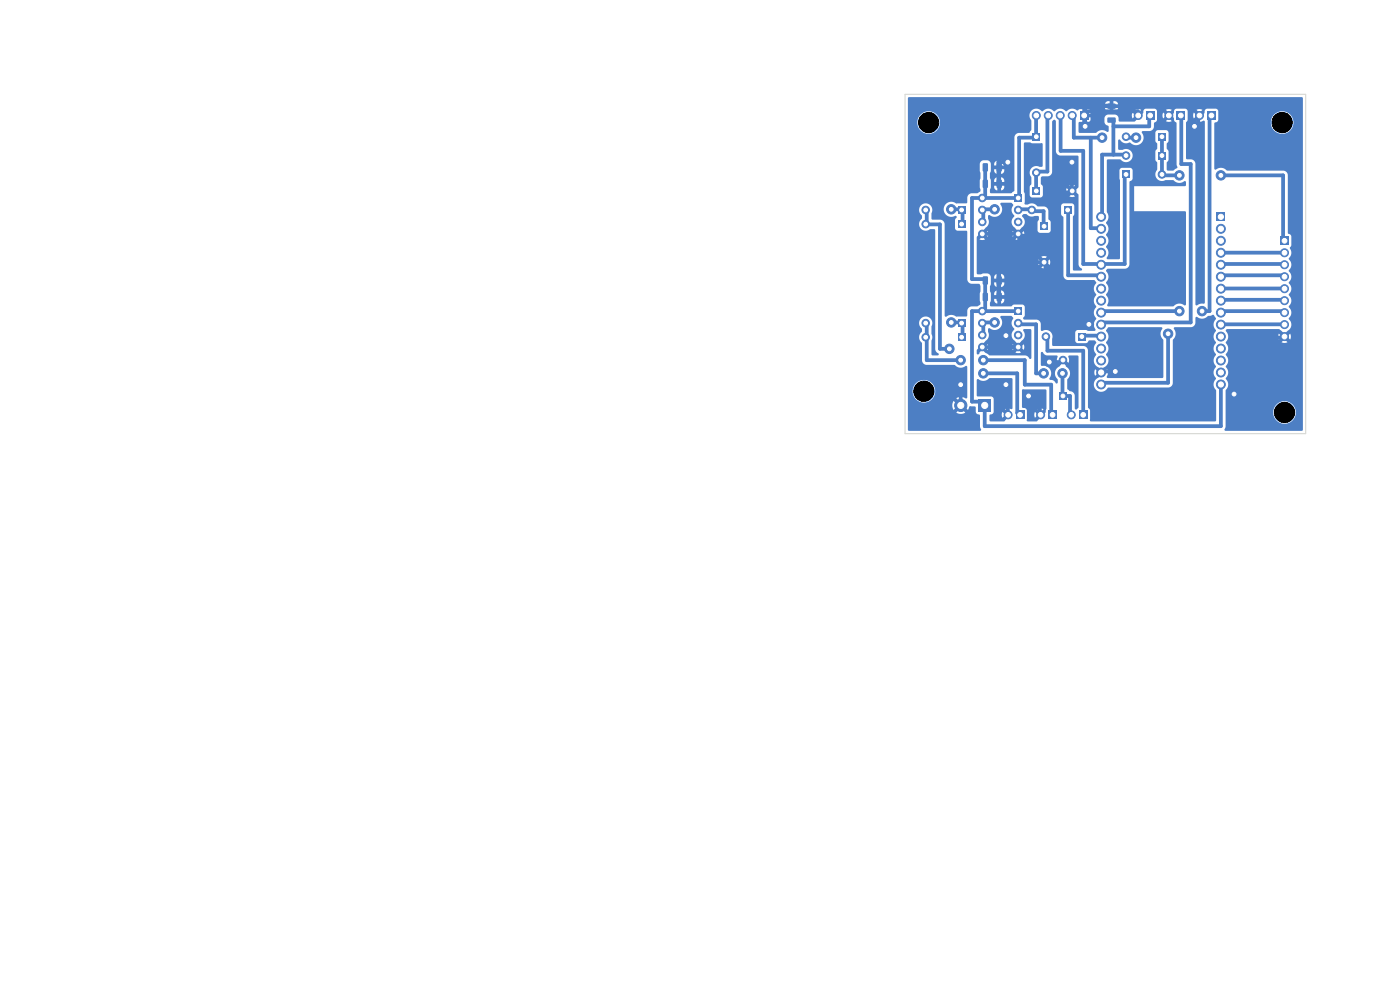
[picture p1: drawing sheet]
<svg xmlns="http://www.w3.org/2000/svg" width="297mm" height="210mm" viewBox="0 0 297 210" stroke-linecap="round" stroke-linejoin="round" font-family="sans-serif">
<path d="M207.6 84.7h2.6v2.6h-2.6z" fill="#4d7fc4"/>
<circle cx="203.8" cy="86" r="1.3" fill="#4d7fc4" stroke="#4d7fc4" stroke-width=".21"/>
<path d="M243.2 23.7h1.7v1.7h-1.7z" fill="#4d7fc4"/>
<circle cx="241.5" cy="24.5" r=".85" fill="#4d7fc4" stroke="#4d7fc4" stroke-width=".21"/>
<path d="M271.7 50.2h1.7v1.7h-1.7z" fill="#4d7fc4"/>
<g fill="#4d7fc4" stroke="#4d7fc4" stroke-width=".21">
<circle cx="272.5" cy="53.6" r=".85"/>
<circle cx="272.5" cy="56.2" r=".85"/>
<circle cx="272.5" cy="58.7" r=".85"/>
<circle cx="272.5" cy="61.2" r=".85"/>
<circle cx="272.5" cy="63.8" r=".85"/>
<circle cx="272.5" cy="66.3" r=".85"/>
<circle cx="272.5" cy="68.9" r=".85"/>
<circle cx="272.5" cy="71.4" r=".85"/>
</g>
<path d="M256.2 23.7h1.7v1.7h-1.7z" fill="#4d7fc4"/>
<circle cx="254.5" cy="24.5" r=".85" fill="#4d7fc4" stroke="#4d7fc4" stroke-width=".21"/>
<path d="M220.7 47.2h1.6v1.6h-1.6z" fill="#4d7fc4"/>
<circle cx="221.5" cy="55.6" r=".8" fill="#4d7fc4" stroke="#4d7fc4" stroke-width=".21"/>
<path d="M225.7 43.7h1.6v1.6h-1.6z" fill="#4d7fc4"/>
<circle cx="218.9" cy="44.5" r=".8" fill="#4d7fc4" stroke="#4d7fc4" stroke-width=".21"/>
<path d="M245.7 32.2h1.6v1.6h-1.6z" fill="#4d7fc4"/>
<circle cx="238.9" cy="33" r=".8" fill="#4d7fc4" stroke="#4d7fc4" stroke-width=".21"/>
<path d="M215.6 87.2h1.7v1.7h-1.7z" fill="#4d7fc4"/>
<circle cx="213.9" cy="88" r=".85" fill="#4d7fc4" stroke="#4d7fc4" stroke-width=".21"/>
<path d="M258.1 45.1h1.9v1.9h-1.9z" fill="#4d7fc4"/>
<g fill="#4d7fc4" stroke="#4d7fc4" stroke-width=".21">
<circle cx="259" cy="48.5" r=".95"/>
<circle cx="259" cy="51.1" r=".95"/>
<circle cx="259" cy="53.6" r=".95"/>
<circle cx="259" cy="56.2" r=".95"/>
<circle cx="259" cy="58.7" r=".95"/>
<circle cx="259" cy="61.2" r=".95"/>
<circle cx="259" cy="63.8" r=".95"/>
<circle cx="259" cy="66.3" r=".95"/>
<circle cx="259" cy="68.9" r=".95"/>
<circle cx="259" cy="71.4" r=".95"/>
<circle cx="259" cy="73.9" r=".95"/>
<circle cx="259" cy="76.5" r=".95"/>
<circle cx="259" cy="79" r=".95"/>
<circle cx="259" cy="81.6" r=".95"/>
<circle cx="233.6" cy="46" r=".95"/>
<circle cx="233.6" cy="48.5" r=".95"/>
<circle cx="233.6" cy="51.1" r=".95"/>
<circle cx="233.6" cy="53.6" r=".95"/>
<circle cx="233.6" cy="56.2" r=".95"/>
<circle cx="233.6" cy="58.7" r=".95"/>
<circle cx="233.6" cy="61.2" r=".95"/>
<circle cx="233.6" cy="63.8" r=".95"/>
<circle cx="233.6" cy="66.3" r=".95"/>
<circle cx="233.6" cy="68.9" r=".95"/>
<circle cx="233.6" cy="71.4" r=".95"/>
<circle cx="233.6" cy="73.9" r=".95"/>
<circle cx="233.6" cy="76.5" r=".95"/>
<circle cx="233.6" cy="79" r=".95"/>
<circle cx="233.6" cy="81.6" r=".95"/>
</g>
<path d="M215.2 65.2h1.6v1.6h-1.6z" fill="#4d7fc4"/>
<g fill="#4d7fc4" stroke="#4d7fc4" stroke-width=".21">
<circle cx="216" cy="68.5" r=".8"/>
<circle cx="216" cy="71.1" r=".8"/>
<circle cx="216" cy="73.6" r=".8"/>
<circle cx="208.4" cy="73.6" r=".8"/>
<circle cx="208.4" cy="71.1" r=".8"/>
<circle cx="208.4" cy="68.5" r=".8"/>
<circle cx="208.4" cy="66" r=".8"/>
</g>
<path d="M229.2 23.7h1.7v1.7h-1.7z" fill="#4d7fc4"/>
<g fill="#4d7fc4" stroke="#4d7fc4" stroke-width=".21">
<circle cx="227.5" cy="24.5" r=".85"/>
<circle cx="224.9" cy="24.5" r=".85"/>
<circle cx="222.4" cy="24.5" r=".85"/>
<circle cx="219.8" cy="24.5" r=".85"/>
</g>
<path d="M203.2 67.7h1.6v1.6h-1.6z" fill="#4d7fc4"/>
<circle cx="196.4" cy="68.5" r=".8" fill="#4d7fc4" stroke="#4d7fc4" stroke-width=".21"/>
<path d="M215.2 41.2h1.6v1.6h-1.6z" fill="#4d7fc4"/>
<g fill="#4d7fc4" stroke="#4d7fc4" stroke-width=".21">
<circle cx="216" cy="44.5" r=".8"/>
<circle cx="216" cy="47.1" r=".8"/>
<circle cx="216" cy="49.6" r=".8"/>
<circle cx="208.4" cy="49.6" r=".8"/>
<circle cx="208.4" cy="47.1" r=".8"/>
<circle cx="208.4" cy="44.5" r=".8"/>
<circle cx="208.4" cy="42" r=".8"/>
</g>
<path d="M203.2 70.7h1.6v1.6h-1.6z" fill="#4d7fc4"/>
<circle cx="196.4" cy="71.5" r=".8" fill="#4d7fc4" stroke="#4d7fc4" stroke-width=".21"/>
<path d="M203.2 46.7h1.6v1.6h-1.6z" fill="#4d7fc4"/>
<circle cx="196.4" cy="47.5" r=".8" fill="#4d7fc4" stroke="#4d7fc4" stroke-width=".21"/>
<path d="M224.7 83.2h1.6v1.6h-1.6z" fill="#4d7fc4"/>
<circle cx="225.5" cy="76.4" r=".8" fill="#4d7fc4" stroke="#4d7fc4" stroke-width=".21"/>
<path d="M228.7 70.6h1.6v1.6h-1.6z" fill="#4d7fc4"/>
<circle cx="221.9" cy="71.4" r=".8" fill="#4d7fc4" stroke="#4d7fc4" stroke-width=".21"/>
<path d="M229 87.2h1.7v1.7h-1.7z" fill="#4d7fc4"/>
<circle cx="227.3" cy="88" r=".85" fill="#4d7fc4" stroke="#4d7fc4" stroke-width=".21"/>
<path d="M203.2 43.7h1.6v1.6h-1.6z" fill="#4d7fc4"/>
<circle cx="196.4" cy="44.5" r=".8" fill="#4d7fc4" stroke="#4d7fc4" stroke-width=".21"/>
<path d="M219 28.2h1.6v1.6h-1.6z" fill="#4d7fc4"/>
<circle cx="219.8" cy="36.6" r=".8" fill="#4d7fc4" stroke="#4d7fc4" stroke-width=".21"/>
<path d="M219 39.7h1.6v1.6h-1.6z" fill="#4d7fc4"/>
<circle cx="227.5" cy="40.5" r=".8" fill="#4d7fc4" stroke="#4d7fc4" stroke-width=".21"/>
<path d="M238.1 36.2h1.6v1.6h-1.6z" fill="#4d7fc4"/>
<circle cx="246.5" cy="37" r=".8" fill="#4d7fc4" stroke="#4d7fc4" stroke-width=".21"/>
<path d="M222.5 87.2h1.7v1.7h-1.7z" fill="#4d7fc4"/>
<circle cx="220.8" cy="88" r=".85" fill="#4d7fc4" stroke="#4d7fc4" stroke-width=".21"/>
<path d="M249.7 23.7h1.7v1.7h-1.7z" fill="#4d7fc4"/>
<circle cx="248" cy="24.5" r=".85" fill="#4d7fc4" stroke="#4d7fc4" stroke-width=".21"/>
<path d="M245.7 28.2h1.6v1.6h-1.6z" fill="#4d7fc4"/>
<circle cx="238.9" cy="29" r=".8" fill="#4d7fc4" stroke="#4d7fc4" stroke-width=".21"/>
<g fill="#4d7fc4">
<path d="M211.5 38.2l.8-.1 .2 .2 .1 1.4-.2 .2h-.7l-.3-.2z"/>
<path d="M208.5 38.2l.9-.1 .2 .2v1.4l-.2 .2h-.7l-.2-.2z"/>
<path d="M211.5 34.7l.8-.1 .2 .2 .1 1.4-.2 .2h-.7l-.3-.2z"/>
<path d="M208.5 34.7l.9-.1 .2 .2v1.4l-.2 .2h-.7l-.2-.2z"/>
<path d="M211.5 62.2l.8-.1 .2 .2 .1 1.4-.2 .2h-.7l-.3-.2z"/>
<path d="M208.5 62.2l.9-.1 .2 .2v1.4l-.2 .2h-.7l-.2-.2z"/>
<path d="M235 25l1.5-.1 .2 .3v.7l-.2 .2-1.4-.1-.2-.2z"/>
<path d="M235 22h1.5l.2 .2v.7l-.2 .2h-1.4l-.2-.2z"/>
<path d="M211.5 58.7l.8-.1 .2 .2 .1 1.4-.2 .2h-.7l-.3-.2z"/>
<path d="M208.5 58.7l.9-.1 .2 .2v1.4l-.2 .2h-.7l-.2-.2z"/>
</g>
<g fill="#4d7fc4" stroke="#4d7fc4" stroke-width=".21">
<circle cx="218.2" cy="84" r="1"/>
<circle cx="261.8" cy="83.6" r="1"/>
<circle cx="231" cy="68.8" r="1"/>
<circle cx="222.6" cy="76.8" r="1"/>
<circle cx="203.8" cy="81.6" r="1"/>
<circle cx="253.4" cy="26.8" r="1"/>
<circle cx="230.2" cy="26.8" r="1"/>
<circle cx="236.6" cy="78.8" r="1"/>
<circle cx="213.8" cy="34.4" r="1"/>
<circle cx="213.4" cy="71.2" r="1"/>
<circle cx="213.4" cy="81.6" r="1"/>
<circle cx="227.4" cy="34.4" r="1"/>
<circle cx="250.2" cy="37.2" r="1"/>
<circle cx="247.8" cy="70.8" r="1"/>
<circle cx="259" cy="37.2" r="1"/>
<circle cx="255" cy="66" r="1"/>
<circle cx="250.2" cy="66" r="1"/>
<circle cx="201.4" cy="74" r="1"/>
<circle cx="208.6" cy="79.2" r="1"/>
<circle cx="233.8" cy="29.2" r="1"/>
<circle cx="241" cy="29.2" r="1"/>
<circle cx="225.4" cy="79.2" r="1"/>
<circle cx="221.4" cy="79.2" r="1"/>
<circle cx="201.8" cy="68.4" r="1"/>
<circle cx="211" cy="68.4" r="1"/>
<circle cx="203.8" cy="76.4" r="1"/>
<circle cx="208.6" cy="76.4" r="1"/>
<circle cx="211" cy="44.4" r="1"/>
<circle cx="201.8" cy="44.4" r="1"/>
</g>
<g fill="none" stroke="#4d7fc4" stroke-width=".8">
<path d="M209 35.5v6.5M212 35.5l-.2 .1M213.8 34.4h-2v4.8l.2-.2M219.8 24.5v4.7h-3.6v12.8h-10v17.2h2.8v6.8M222.4 24.5l-.2 .3v11.6h-2.4v4.1M224.9 24.5l.1 7.5h4.8v24h8.8v-18.8l.3-.2M227.4 34.4v6M227.5 24.5l.3 .3v4.4h6M230.2 24.4l-.2 .1M230.2 23.6h11.2l.1 .9M231.4 29.2v19.2h2l.2 .1M235.8 22.5l-.4-.1h-5.2v4.4"/>
<path d="M235.8 25.5l.4 .1v7.2M238.9 29l.1 .2h2M238.9 33l-.3-.2h-4.8v12.8l-.2 .4M244 24.5l-.2 .3v2h-7.6M246.6 28.8l-.1 8.2 .1 .2h3.6M246.6 32.8l-.1 .2M250.5 24.5l.1 10.3h2v33.6h-18.8l-.2 .5M254.5 24.5l-.3 .3v2h-.8M257 24.5l-.4 .3v41.2h-1.6M259 37.2h13.2v13.6l.3 .3M196.4 44.5l.2 .3v2.4l-.2 .3 3 .1v26.4h2M201.8 44.4h2l.4 .4v2.4l-.2 .3"/>
<path d="M208.6 49.6h-.2h7.8v6M211 44.4h-2.4l-.2 .1 .2 .3v2l-.2 .3M212 59.5l-.2 .1M216 44.5l.2-.1h2.4l.4 .4h2.4l.1 3.2M221.5 55.6h-9.7v7.6l.2-.2M221.8 55.6v13.2h9.2M226.5 44.5l.1 13.9h6.8l.2 .3M227.5 40.5l-.1 .3h-2.8v9.2h-8.4M233.8 56l-.2 .2M259 53.6h13.5M259 56.2l.4-.2h12.8l.3 .2M259 58.7l.4-.3h12.8l.3 .3"/>
<path d="M196.4 68.5l.2 .3v2.4l-.2 .3 .2 .1v4.8h7.2M201.8 68.4h2l.4 .4v2.4l-.2 .3M208.6 76.4h8.8v5.2h5.6v6l.3 .4M208.6 73.6h-.2h7.6M208.6 79.2h7.2v8.4h.4l.2 .4M211 68.4h-2.4l-.2 .1 .2 .3v2l-.2 .3M213.4 71.2v2.4M215.8 73.6h.2M216 68.5l.2 .3h3.6v10.4h1.6M216 66h-9.8v19.2h2l.7 .8v4.4h50.1v-8.8M216.2 73.6h-.2M221.9 71.4l.3 .2v2.8h7.6v13.6"/>
<path d="M225.4 79.2v4.8h1.6v3.6l.3 .4M225.5 76.4l-.1 .4h-2.8M229.5 71.4l.3-.2h3.6l.2 .2M236.6 78.8h-2.8l-.2 .2M247.8 70.8v10.4h-14l-.2 .4M250.2 66h-16.4l-.2 .3M259 66.3l.4-.3h12.8l.3 .3M259 68.9h13.5M259 61.2h13.5M259 63.8l.4-.2h12.8l.3 .2M272.5 71.4l-.3 .2h-10.4v12M203.8 81.6v4.4"/>
<path d="M213.4 81.6h.4l.1 6.4M218.2 84h2.4v3.6l.2 .4"/>
</g>
<g fill="#4d7fc4">
<path d="M192.7 20.7l83.5-.1 .2 .2v1.3h-39.2l-.4-.6h-1.4a.79 .79 0 0 0-1 .6h1v-.6h.8v.6h40.2v.8h-42l.3 .5 .4 .2h.3v-.7h.8v.7a.79 .79 0 0 0 1-.7h39.2v3h-2v-.3a2.41 2.41 0 0 0-3.9-1.5 2.41 2.41 0 0 0 .5 4.1 2.41 2.41 0 0 0 3.4-2.3h2v45.4h-2.5l-.2-.5-.7 .5a.54 .54 0 0 0-.6-.4 .54 .54 0 0 0-.5 .5l-.6-.6-.1 .5 .1 .7 .7-.6a.5 .5 0 0 0 .5 .5 .5 .5 0 0 0 .5-.6l.7 .7 .2-.7h2.5v1.3h-3.3l-.6-.6-.6 .6a1.32 1.32 0 0 0 1.2 0h3.3v14.8h-1.5v-.3a2.4 2.4 0 0 0-3.8-1.5 2.4 2.4 0 0 0 .4 4.1 2.4 2.4 0 0 0 3.4-2.3h1.5v3.8l-.2 .2h-16.2l-.2-.3 .2-.6v-7.7a1.7 1.7 0 0 0 0-2.5 1.79 1.79 0 0 0 0-2.6 1.79 1.79 0 0 0 0-2.5 1.79 1.79 0 0 0 0-2.5 1.79 1.79 0 0 0 0-2.6l.4-.3h10.9l1.2 1 .7-.6a1.56 1.56 0 0 0 .2-2.6 1.7 1.7 0 0 0 0-2.6 1.7 1.7 0 0 0 0-2.5 1.7 1.7 0 0 0 0-2.5 1.7 1.7 0 0 0 0-2.6 1.72 1.72 0 0 0 0-2.5l.1-.2a1.58 1.58 0 0 0 .1-2.1l.3-.5 .1-1.9-.2-.4-.6-.4v-12.3l-.2-.5-.7-.4h-12a1.74 1.74 0 0 0-2.4-.2l-.3-.3v-9.5l.2-.2 .5-.2 .1-.3v-2l-.1-.3-.4-.2h-1.8l-.4 .3-1.3-.1-.6 .1 .7 .6 .6-.6h.6l-.2 .7-.5 .6a.53 .53 0 0 0-.5-.6 .53 .53 0 0 0-.6 .5l-.6-.6-.2 .5 .2 .7 .6-.6 .3 .4 .3 .1-.7 .7a1.89 1.89 0 0 0 1.6-.1l.2 .2v38.4l-.2 .2a1.98 1.98 0 0 0-1.5 .4l-.3-.3v-29.8l-.1-.4-.4-.4-1.3-.1-.2-.2v-7.6l.4-.6-.1-2.1-.5-.3h-1.8l-.4 .3-1.3-.1-.6 .1 .7 .6 .6-.6h.6l-.2 .7-.5 .4a.54 .54 0 0 0-.6-.4 .54 .54 0 0 0-.5 .5l-.6-.6-.2 .5 .2 .7 .7-.6a.5 .5 0 0 0 .5 .5 .5 .5 0 0 0 .5-.6l.5 .6 .2 .7h-.6l-.6-.6-.7 .6 .6 .2 1.3-.2 .4 .4v9a.35 .35 0 0 1 .2 .3 .35 .35 0 0 1-.2 .3l-.8 .5h-1.1l-.2-.2v-1.5l.4-.7v-1.8l-.4-.5v-1l.4-.7v-1.8l-.4-.4h-1.8l-.4 .2-.2 .4v1.8l.4 .5v1l-.4 .7v1.6l.4 .7v1.4a1.46 1.46 0 0 0-.1 1.9 1.46 1.46 0 0 0 1.9 .4h1.6a1.74 1.74 0 0 0 2.5 .2l.2 .3v.6l-.2 .2h-10.8v5.3h10.8l.2 .2v19.5l-.3 .3a1.81 1.81 0 0 0-2.5 .2h-13.7l-.2-.1a2.24 2.24 0 0 0-.3-2.4 1.79 1.79 0 0 0 0-2.5 1.79 1.79 0 0 0 0-2.6l.4-.4h3.5a1.01 1.01 0 0 0 1.1-.9v-17.5l.5-.4 .2-.4v-1.8l-.5-.4h-1.9l-.2 .2-.2 .4 .1 2v16.6l-.2 .2h-2.4l-.2-.2a1.85 1.85 0 0 0-.2-2.5l.1-.1a1.67 1.67 0 0 0-.1-2.4 1.79 1.79 0 0 0 0-2.5l.1-.2a1.64 1.64 0 0 0 .1-2.2v-10.9l.3-.2h2.5a1.43 1.43 0 0 0 1.9 .5 1.43 1.43 0 0 0 .6-1.9 1.43 1.43 0 0 0-1.9-.6h-.7l-.3-.2v-1.8a.25 .25 0 0 1 .2-.2 .25 .25 0 0 1 .3 .1 1.6 1.6 0 0 0 2 .5 1.64 1.64 0 0 0 2.4 .2 1.64 1.64 0 0 0 .1-2.4l.3-.2h1.6l.6-.5 .1-1.2 .5-.3 .2-.4v-1.8l-.3-.5-2.1-.1-.4 .3-1.3-.1-.6 .1 .3 .3h-9.7l-.3-.4h-.7v.9h1v-.5h9.7l.4 .3 .6-.6h.6l-.2 .7-.5 .6a.53 .53 0 0 0-.5-.6 .53 .53 0 0 0-.6 .5l-.6-.6-.2 .5 .2 .7 .6-.6 .3 .4 .3 .1-.9 .8h-3.1l-.2-.8a.85 .85 0 0 0-.8-.7h-1.6l-.6 .6h-3.9v1l.8-.2 .2-.8h2.9v1a1.28 1.28 0 0 0 .9 .9v1l-.4 .2a1.77 1.77 0 0 0-2.4 .2l-3.5-.1-.1-2 .2-.2h.6v-1.1a.5 .5 0 0 0 .7 .1 .5 .5 0 0 0 0-.8 .5 .5 0 0 0-.7 .1v-1h-.7a.5 .5 0 0 1-.9 0 1.72 1.72 0 0 0-1.8 .4 1.7 1.7 0 0 0-2.5 0 1.7 1.7 0 0 0-2.6 0 1.53 1.53 0 0 0-2.2-.2 1.53 1.53 0 0 0-.1 2.2v.3h-19.4a2.4 2.4 0 0 0-3.6-2 2.4 2.4 0 0 0 0 4.2 2.4 2.4 0 0 0 3.6-2v-.2h19.4v1.6l-.4 .6-2.5 .1-.5 .4-.2 .3v5.9h-2.1l-.2-.4-.5-.3v1h-.8l-.1-1a.8 .8 0 0 0-.6 1h2.2v-.3h2.1v1.1h-4.3a.79 .79 0 0 0 .7 1v-1h.8v1l.5-.3 .2-.7h2.1v2.4h-2.1l-.2-.4-.5-.3v1h-.8v-1a.79 .79 0 0 0-.7 1h2.2v-.3h2.1v1.1h-4.3a.79 .79 0 0 0 .7 1v-1h.8v1l.5-.3 .2-.7h2.1v1.1l-.6 .5-4.5-.1 .1-2.6-.2-.6v-.9l.2-.5v-1.5a.85 .85 0 0 0-.8-.8h-.8a.85 .85 0 0 0-.7 .8v1.5l.1 .4-.1 3 .1 .9-.6 .4h-1.3l-.5 .2-.4 .5-.1 1.4-2.2 .1a1.63 1.63 0 0 0-2.2 .1 1.63 1.63 0 0 0-.1 2.2 1.63 1.63 0 0 0 2.2 .3l.2 .3-.4 .6 .1 1.9 .3 .3h2l.2 .3v10.3l.5 .6 2 .1 .3 .5-.1 1.6 .1 2.3-.6 .4h-1.3a1.01 1.01 0 0 0-.9 .9l-.1 1.2-2.2 .1a1.77 1.77 0 0 0-2.2 0l-.3-.3v-19.4l-.2-.5-.5-.4-2-.1-.1-1.2a1.44 1.44 0 0 0-.6-2 1.44 1.44 0 0 0-1.9 .6 1.44 1.44 0 0 0 .5 1.9v.5a1.46 1.46 0 0 0-.3 2.1 1.46 1.46 0 0 0 2.1 .2h.8l.2 .2v25.3l.2 .5 .5 .5-.1 .3h-1.1l-.3-.2v-2.9l.2-.9-.2-.6v-1.5a1.42 1.42 0 0 0-.5-1.9 1.42 1.42 0 0 0-1.9 .4 1.42 1.42 0 0 0 .4 1.9v.5a1.65 1.65 0 0 0 0 2.6v3.7l.2 .5 .3 .3 6.4 .1a1.74 1.74 0 0 0 2.5 .2l.2 .3v5h-6.8a2.4 2.4 0 0 0-3.6-2 2.4 2.4 0 0 0 0 4.2 2.4 2.4 0 0 0 3.6-2v-.2h6.8v1.4l-.3 .2a1.88 1.88 0 0 0-2 0l.8 .9-.3 .1-.2 .4-.9-.9-.1 .2a1.79 1.79 0 0 0 .1 1.8l.9-.9 .2 .4 .3 .1-.8 .9 .1 .1a1.79 1.79 0 0 0 1.8-.1l-.9-.9 .3-.1 .3-.4 .8 .9 .4-.8h1.1l.2 .2v1a.78 .78 0 0 0 .8 .6l.1 2.7a.38 .38 0 0 1 .3 .4 .38 .38 0 0 1-.3 .3h-15l-.3-.2z"/>
<path d="M217.3 30.3l1.2-.1 .5 .2 2-.1 .2 .2v4.7l-.2 .2h-.4a1.45 1.45 0 0 0-1.9 .4 1.45 1.45 0 0 0 .1 1.9v1.3l-.4 .7 .1 1.9 .4 .3h1.8l.4-.2 .1-.4v-1.6l-.4-.7v-1.4l.3-.2h1.2a1.01 1.01 0 0 0 .9-.9v-10.7a.4 .4 0 0 1 .4-.4 .4 .4 0 0 1 .4 .3v6.4l.1 .4 .3 .3 .5 .2h3.7l.2 .2v6.1l-1.2-.1-.7 .1 .6 .6 .6-.6h.7l-.1 .5-.6 .6-.3-.1a.4 .4 0 0 0-.4-.2 .4 .4 0 0 0-.3 .4l-.8-.6-.1 .5 .1 .7 .8-.6a.4 .4 0 0 0 .4 .4 .4 .4 0 0 0 .4-.5h.2l.6 .8 .1 .5h-.7l-.6-.6-.6 .6 .5 .1 1.4-.1v14.4l.1 .4 .4 .4a.26 .26 0 0 1 .3 .2 .26 .26 0 0 1-.3 .3h-1.4l-.3-.2v-11.2l.3-.6v-1.8l-.3-.4h-2.1l-.4 .4v1.9l.5 .6v3.4h-8.3l-.1-.5-.6 .6h-.2a.4 .4 0 0 0-.4-.4 .4 .4 0 0 0-.4 .4l-.8-.6-.1 .5h-5l-.2-.5-.6 .6 .6 .6 .2-.7h5l.1 .7 .8-.6a.4 .4 0 0 0 .4 .4 .4 .4 0 0 0 .4-.4h.2l.6 .6 .1-.7h8.3v1.3h-9l-.6-.6-.6 .6h-6.4l-.6-.6-.6 .6 .5 .1 .7-.1h6.4l.5 .1 .7-.1h9v3.7h-3.5l-.5-.2-.7 .2 .6 .6 .6-.6h3.5v1h-2.8l-.1-.5-.6 .6h-.2a.4 .4 0 0 0-.4-.4 .4 .4 0 0 0-.4 .4l-.8-.6-.1 .5 .1 .7 .6-.6 .2 .1a.4 .4 0 0 0 .5 .3 .4 .4 0 0 0 .3-.4h.2l.6 .6 .1-.7h2.8v1.3h-3.5l-.6-.6-.6 .6 .5 .1 .7-.1h3.5l.1 2h-12.6l-.2-.4-.5-.3v1h-.8v-1a.79 .79 0 0 0-.7 1h2.2v-.3h12.6l.3 .4 .5 .2h5.6l.5 .5h-21.7a.79 .79 0 0 0 .7 1v-1h.8v1l.5-.3 .2-.7 19.5 .1a1.72 1.72 0 0 0-.1 2.3h-19.4l-.2-.4-.5-.3v1h-.8l-.1-1a.8 .8 0 0 0-.6 1h2.2v-.3h19.4l.1 .2-.5 .9h-21.2a.79 .79 0 0 0 .7 1v-1h.8l.1 1a.8 .8 0 0 0 .6-1h19a1.89 1.89 0 0 0 .5 1.6l-.1 .2a1.67 1.67 0 0 0 .1 2.4 1.94 1.94 0 0 0-.2 2.4l-.2 .2h-1.3l-.6-.2h-1.6l-.4 .2-.2 .4v1.8l.4 .4h2l.5-.6h1.2a.49 .49 0 0 1 .4 .4 .49 .49 0 0 1-.3 .5 1.72 1.72 0 0 0 .3 2.1 1.66 1.66 0 0 0 .5 2.8l.5 .5 .5-.5a1.65 1.65 0 0 0 .5-2.8 1.79 1.79 0 0 0 0-2.5 1.79 1.79 0 0 0 0-2.6l.6-.7h11.2l.2 .2-.2 .4a1.79 1.79 0 0 0 .4 2.2v7.8l-.2 .2h-11.6l-.2-.1v-.3a1.44 1.44 0 0 0 .1-1.5l-.7 .6a.56 .56 0 0 0-.6-.4 .56 .56 0 0 0-.6 .5l-.7-.7-.1 .6 .1 .8 .7-.7 .3 .5 .3 .1-.5 .5a1.58 1.58 0 0 0-.6 2.5 1.58 1.58 0 0 0 2.6-.4h12.6a1.01 1.01 0 0 0 1.1-.9v-9.2a1.74 1.74 0 0 0 .2-2.5l.3-.2h3.4a1 1 0 0 0 .9-.9v-1.1l.3-.2a1.81 1.81 0 0 0 2.5-.2h.3a.63 .63 0 0 1 .9-.1l.1 .2a.5 .5 0 0 1 .3 .5 .5 .5 0 0 1-.3 .4 1.74 1.74 0 0 0 .3 2.1 1.79 1.79 0 0 0 0 2.6 1.79 1.79 0 0 0 0 2.5 1.79 1.79 0 0 0 0 2.5l-.1 .2a1.67 1.67 0 0 0 .1 2.4 1.79 1.79 0 0 0 0 2.6v6.3l-.2 .2h-26.4l-.2-.2v-2.2l-.4-.6v-12.1l-.1-.4-.3-.3-.5-.2h-6.5l-.2-.2v-1.4a1.48 1.48 0 0 0-.5-1.6 1.48 1.48 0 0 0-1.7 0l-.2-.2v-1.5l-.5-.6-3-.1a.35 .35 0 0 1-.3-.4 .35 .35 0 0 1 .3-.3l.1-2.1-.4-.4h-2l-.5 .4-4.4-.1 .1-2.6-.2-.6v-.9l.2-.5v-1.5a.85 .85 0 0 0-.8-.8l-1.9 .2-.3-.2v-7.7l.8-.8a.4 .4 0 0 0 .4 .5 .4 .4 0 0 0 .4-.5 .4 .4 0 0 0-.7-.2l.9-.9a1.57 1.57 0 0 0 .6-2.1v-.5l.3-.2a1.65 1.65 0 0 0 2.3-.1 1.65 1.65 0 0 0 0-2.3l.3-.2 2.2 .1a.5 .5 0 0 1 .3 .4 .5 .5 0 0 1-.3 .5 1.95 1.95 0 0 0 .5 1.8 1.52 1.52 0 0 0 .1 2.5l.7 .8 .6-.7a1.48 1.48 0 0 0 .3-2.4v-.4a.96 .96 0 0 1 1.4 .2l.7 .1 1.2-.1 .2 .2v.6l-.3 .6v1.6l.2 .4 .4 .2h1.6l.4-.2 .2-.4v-1.6l-.5-.7-.1-2.2-.6-.5h-1.5a1.66 1.66 0 0 0-2.2-.4h-.5l-.2-.2 .1-2-.2-.5z"/>
<path d="M216.8 82.7h5.1l.1 4-.6 .1-.7-.1-.6 .1 .7 .6 .6-.6h.6l-.2 .7-.5 .6a.53 .53 0 0 0-.5-.6 .53 .53 0 0 0-.6 .5l-.6-.6-.2 .5 .2 .7 .6-.6 .3 .4 .3 .1-.8 .9h-2l-.2-.2v-2.2a.88 .88 0 0 0-.9-.5z"/>
<path d="M207.3 80.5l.1-.1a1.89 1.89 0 0 0 2.6-.2h4.6l.2 .2v6.2l-.2 .2-.8-.1-.6 .1 .7 .7-.3 .1-.2 .4-.7-.6-.2 .5 .2 .7 .6-.6 .3 .4 .3 .1-.8 .9h-2.9l-.3-.2v-1.1l.6-.3 .3-.3v-3l-.4-.4-3.1-.1z"/>
<path d="M220.9 74.7h.2l.8 .7h2.2a.36 .36 0 0 1 .3 .3 .36 .36 0 0 1-.2 .4l.1 .9 .8-.8a.4 .4 0 0 0 .4 .6 .4 .4 0 0 0 .4-.6l.8 .8 .1-.9a.38 .38 0 0 1-.2-.4 .38 .38 0 0 1 .3-.3h1.7l.2 .2v10.8l-.3 .4a.27 .27 0 0 1-.3 .1 .27 .27 0 0 1-.2-.3v-2.7a1.47 1.47 0 0 0-1.1-1l-.5-.5v-1.8a1.79 1.79 0 0 0-.3-2.9l-.6-.8-.6 .7a1.81 1.81 0 0 0-.5 3v.5a.26 .26 0 0 1-.2 .3 .26 .26 0 0 1-.3-.3 1.61 1.61 0 0 0-1.3-.6v-.1a1.75 1.75 0 0 0 .2-2 1.75 1.75 0 0 0-1.9-.8z"/>
<path d="M212.3 67.1h2.4a.51 .51 0 0 1 .3 .4 .51 .51 0 0 1-.3 .5 2.36 2.36 0 0 0 .5 1.8 1.57 1.57 0 0 0 .2 2.6l.6 .7 .6-.7a1.6 1.6 0 0 0 .4-2.4l.3-.2h1.3l.2 .2v3.5h-1.5l-.1-.5-.6 .6h-.2a.4 .4 0 0 0-.4-.4 .4 .4 0 0 0-.4 .4l-.8-.6-.1 .5h-5l-.2-.5-.6 .6 .6 .6 .2-.7h5l.1 .7 .8-.6a.4 .4 0 0 0 .4 .4 .4 .4 0 0 0 .4-.4h.2l.6 .6 .1-.7h1.5v1.3h-2.2l-.6-.6-.6 .6 .4 .1 3-.1v1.1a.26 .26 0 0 1-.2 .3 .26 .26 0 0 1-.3-.3l-.3-.3-.5-.2h-7.5l-1-.6-.6-.6-.6 .6a.31 .31 0 0 1-.2 .4 .31 .31 0 0 1-.4-.3v-.7l.9-.8a.4 .4 0 0 0 .2 .6 .4 .4 0 0 0 .5-.5 .4 .4 0 0 0-.7-.2l.9-.9a1.61 1.61 0 0 0 .6-2.1v-.5l.2-.2a1.68 1.68 0 0 0 2.3 0 1.68 1.68 0 0 0 .1-2.4z"/>
</g>
<path d="M192 20h85v72h-85z" fill="none" stroke="#d0d2cd" stroke-width=".21"/>
<g fill="#fff" stroke="#fff" stroke-width=".21">
<circle cx="218.2" cy="84" r=".4"/>
<circle cx="261.8" cy="83.6" r=".4"/>
<circle cx="231" cy="68.8" r=".4"/>
<circle cx="222.6" cy="76.8" r=".4"/>
<circle cx="203.8" cy="81.6" r=".4"/>
<circle cx="253.4" cy="26.8" r=".4"/>
<circle cx="230.2" cy="26.8" r=".4"/>
<circle cx="236.6" cy="78.8" r=".4"/>
<circle cx="213.8" cy="34.4" r=".4"/>
<circle cx="213.4" cy="71.2" r=".4"/>
<circle cx="213.4" cy="81.6" r=".4"/>
<circle cx="227.4" cy="34.4" r=".4"/>
<circle cx="250.2" cy="37.2" r=".4"/>
<circle cx="247.8" cy="70.8" r=".4"/>
<circle cx="259" cy="37.2" r=".4"/>
<circle cx="255" cy="66" r=".4"/>
<circle cx="250.2" cy="66" r=".4"/>
<circle cx="201.4" cy="74" r=".4"/>
<circle cx="208.6" cy="79.2" r=".4"/>
<circle cx="233.8" cy="29.2" r=".4"/>
<circle cx="241" cy="29.2" r=".4"/>
<circle cx="225.4" cy="79.2" r=".4"/>
<circle cx="221.4" cy="79.2" r=".4"/>
<circle cx="201.8" cy="68.4" r=".4"/>
<circle cx="211" cy="68.4" r=".4"/>
<circle cx="203.8" cy="76.4" r=".4"/>
<circle cx="208.6" cy="76.4" r=".4"/>
<circle cx="211" cy="44.4" r=".4"/>
<circle cx="201.8" cy="44.4" r=".4"/>
<circle cx="208.9" cy="86" r=".65"/>
<circle cx="203.8" cy="86" r=".65"/>
<circle cx="244" cy="24.5" r=".5"/>
<circle cx="241.5" cy="24.5" r=".5"/>
<circle cx="272.5" cy="51.1" r=".5"/>
<circle cx="272.5" cy="53.6" r=".5"/>
<circle cx="272.5" cy="56.2" r=".5"/>
<circle cx="272.5" cy="58.7" r=".5"/>
<circle cx="272.5" cy="61.2" r=".5"/>
<circle cx="272.5" cy="63.8" r=".5"/>
<circle cx="272.5" cy="66.3" r=".5"/>
<circle cx="272.5" cy="68.9" r=".5"/>
<circle cx="272.5" cy="71.4" r=".5"/>
<circle cx="257" cy="24.5" r=".5"/>
<circle cx="254.5" cy="24.5" r=".5"/>
<circle cx="221.5" cy="48" r=".4"/>
<circle cx="221.5" cy="55.6" r=".4"/>
<circle cx="226.5" cy="44.5" r=".4"/>
<circle cx="218.9" cy="44.5" r=".4"/>
<circle cx="246.5" cy="33" r=".4"/>
<circle cx="238.9" cy="33" r=".4"/>
<circle cx="216.4" cy="88" r=".5"/>
<circle cx="213.9" cy="88" r=".5"/>
<circle cx="259" cy="46" r=".55"/>
<circle cx="259" cy="48.5" r=".55"/>
<circle cx="259" cy="51.1" r=".55"/>
<circle cx="259" cy="53.6" r=".55"/>
<circle cx="259" cy="56.2" r=".55"/>
<circle cx="259" cy="58.7" r=".55"/>
<circle cx="259" cy="61.2" r=".55"/>
<circle cx="259" cy="63.8" r=".55"/>
<circle cx="259" cy="66.3" r=".55"/>
<circle cx="259" cy="68.9" r=".55"/>
<circle cx="259" cy="71.4" r=".55"/>
<circle cx="259" cy="73.9" r=".55"/>
<circle cx="259" cy="76.5" r=".55"/>
<circle cx="259" cy="79" r=".55"/>
<circle cx="259" cy="81.6" r=".55"/>
<circle cx="233.6" cy="46" r=".55"/>
<circle cx="233.6" cy="48.5" r=".55"/>
<circle cx="233.6" cy="51.1" r=".55"/>
<circle cx="233.6" cy="53.6" r=".55"/>
<circle cx="233.6" cy="56.2" r=".55"/>
<circle cx="233.6" cy="58.7" r=".55"/>
<circle cx="233.6" cy="61.2" r=".55"/>
<circle cx="233.6" cy="63.8" r=".55"/>
<circle cx="233.6" cy="66.3" r=".55"/>
<circle cx="233.6" cy="68.9" r=".55"/>
<circle cx="233.6" cy="71.4" r=".55"/>
<circle cx="233.6" cy="73.9" r=".55"/>
<circle cx="233.6" cy="76.5" r=".55"/>
<circle cx="233.6" cy="79" r=".55"/>
<circle cx="233.6" cy="81.6" r=".55"/>
<circle cx="216" cy="66" r=".4"/>
<circle cx="216" cy="68.5" r=".4"/>
<circle cx="216" cy="71.1" r=".4"/>
<circle cx="216" cy="73.6" r=".4"/>
<circle cx="208.4" cy="73.6" r=".4"/>
<circle cx="208.4" cy="71.1" r=".4"/>
<circle cx="208.4" cy="68.5" r=".4"/>
<circle cx="208.4" cy="66" r=".4"/>
<circle cx="230" cy="24.5" r=".5"/>
<circle cx="227.5" cy="24.5" r=".5"/>
<circle cx="224.9" cy="24.5" r=".5"/>
<circle cx="222.4" cy="24.5" r=".5"/>
<circle cx="219.8" cy="24.5" r=".5"/>
<circle cx="204" cy="68.5" r=".4"/>
<circle cx="196.4" cy="68.5" r=".4"/>
<circle cx="216" cy="42" r=".4"/>
<circle cx="216" cy="44.5" r=".4"/>
<circle cx="216" cy="47.1" r=".4"/>
<circle cx="216" cy="49.6" r=".4"/>
<circle cx="208.4" cy="49.6" r=".4"/>
<circle cx="208.4" cy="47.1" r=".4"/>
<circle cx="208.4" cy="44.5" r=".4"/>
<circle cx="208.4" cy="42" r=".4"/>
<circle cx="204" cy="71.5" r=".4"/>
<circle cx="196.4" cy="71.5" r=".4"/>
<circle cx="204" cy="47.5" r=".4"/>
<circle cx="196.4" cy="47.5" r=".4"/>
<circle cx="225.5" cy="84" r=".4"/>
<circle cx="225.5" cy="76.4" r=".4"/>
<circle cx="229.5" cy="71.4" r=".4"/>
<circle cx="221.9" cy="71.4" r=".4"/>
<circle cx="229.8" cy="88" r=".5"/>
<circle cx="227.3" cy="88" r=".5"/>
<circle cx="204" cy="44.5" r=".4"/>
<circle cx="196.4" cy="44.5" r=".4"/>
<circle cx="219.8" cy="29" r=".4"/>
<circle cx="219.8" cy="36.6" r=".4"/>
<circle cx="219.8" cy="40.5" r=".4"/>
<circle cx="227.5" cy="40.5" r=".4"/>
<circle cx="238.9" cy="37" r=".4"/>
<circle cx="246.5" cy="37" r=".4"/>
<circle cx="223.3" cy="88" r=".5"/>
<circle cx="220.8" cy="88" r=".5"/>
<circle cx="250.5" cy="24.5" r=".5"/>
<circle cx="248" cy="24.5" r=".5"/>
<circle cx="246.5" cy="29" r=".4"/>
<circle cx="238.9" cy="29" r=".4"/>
</g>
<g fill="#000" stroke="#000" stroke-width=".21">
<circle cx="197" cy="26" r="2.15"/>
<circle cx="272" cy="26" r="2.15"/>
<circle cx="196" cy="83" r="2.15"/>
<circle cx="272.5" cy="87.5" r="2.15"/>
</g>
</svg>
